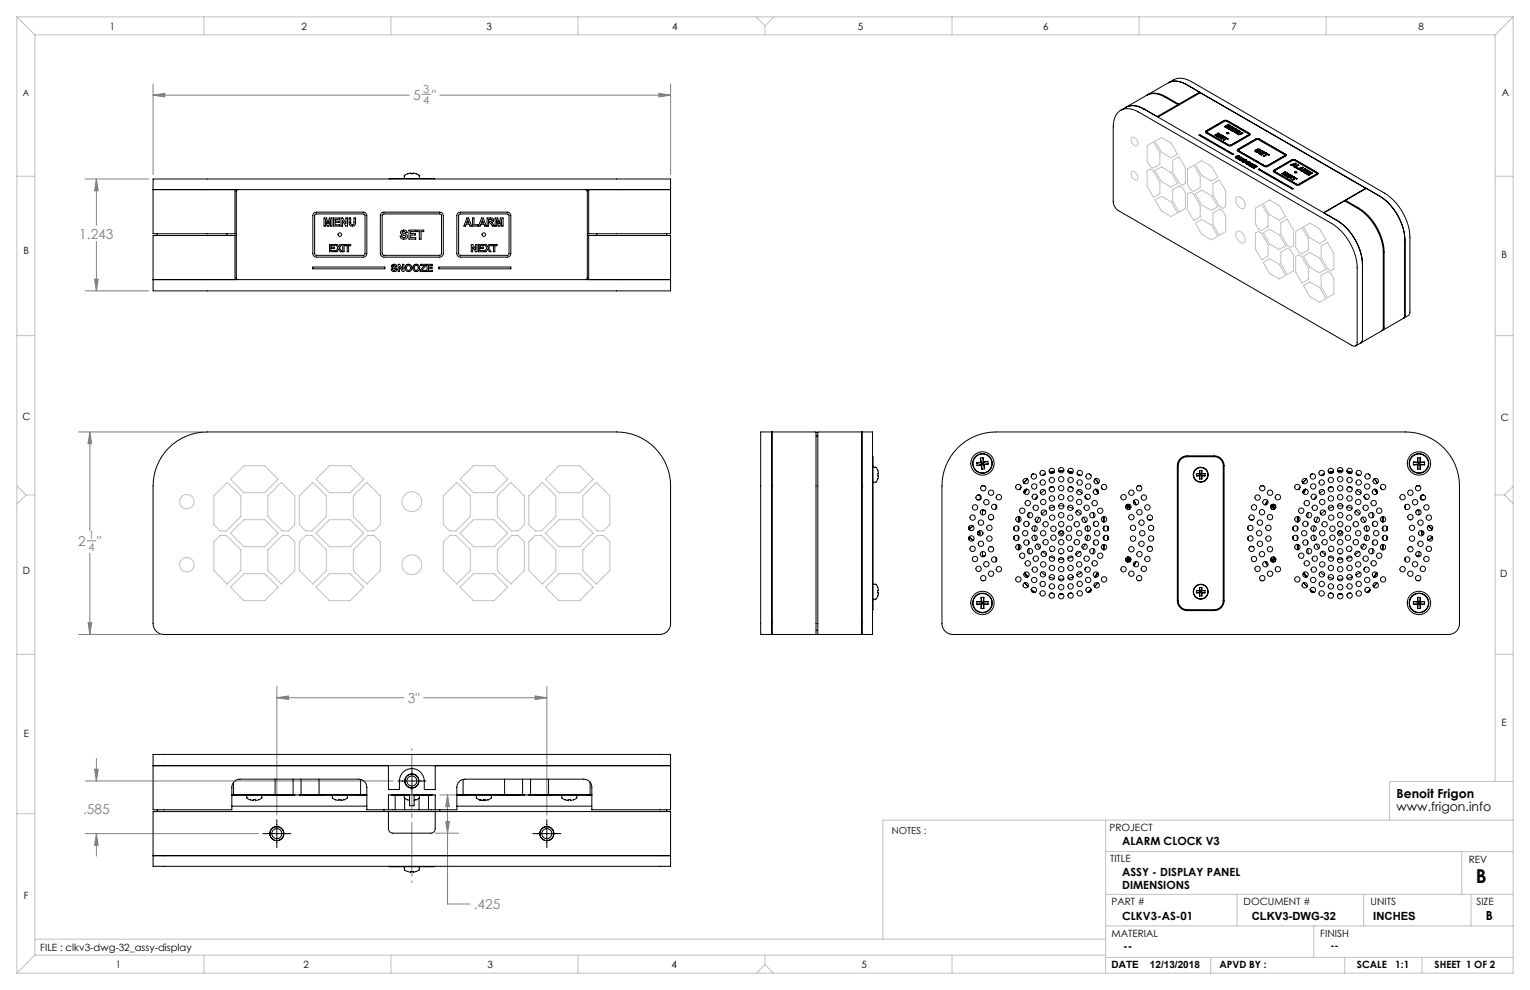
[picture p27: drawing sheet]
<svg xmlns="http://www.w3.org/2000/svg" width="432mm" height="279mm" viewBox="0 0 432 279" stroke-linecap="round" stroke-linejoin="round" font-family="sans-serif">
<defs><g id="words">
<text font-size="5.4" x="416.5" y="249.1">B</text>
<g font-size="3.9" fill="#808080">
<text x="116.6" y="28.2">5</text>
<text x="121.9" y="28.2">&quot;</text>
<text x="22.4" y="67.3">1.243</text>
<text x="22.1" y="154.2">2</text>
<text x="27.4" y="154.2">&quot;</text>
<text x="115.1" y="198.4">3&quot;</text>
<text x="23.4" y="229.7">.585</text>
<text x="133.7" y="256.6">.425</text>
</g>
<g font-size="3.5">
<text x="394.1" y="225.3">Benoit Frigon</text>
<text x="394.1" y="228.8">www.frigon.info</text>
<text x="419.3" y="259.7">B</text>
</g>
<g font-size="3.2" fill="#808080">
<text x="119.4" y="26.1">3</text>
<text x="119.4" y="29.4">4</text>
<text x="25" y="152.2">1</text>
<text x="25" y="155.4">4</text>
</g>
<g font-size="3.2">
<text x="316.7" y="238.4">ALARM CLOCK V3</text>
<text x="316.7" y="247.3">ASSY - DISPLAY PANEL</text>
<text x="316.7" y="250.8">DIMENSIONS</text>
<text x="316.7" y="259.7">CLKV3-AS-01</text>
<text x="353.3" y="259.7">CLKV3-DWG-32</text>
<text x="387.6" y="259.7">INCHES</text>
<text x="317" y="268.2">--</text>
</g>
<g font-size="2.8">
<text x="31" y="8.5">1</text>
<text x="85.1" y="8.5">2</text>
<text x="137.3" y="8.5">3</text>
<text x="189.7" y="8.5">4</text>
<text x="242.1" y="8.5">5</text>
<text x="294.4" y="8.5">6</text>
<text x="347.6" y="8.5">7</text>
<text x="400.3" y="8.5">8</text>
<text x="423.8" y="27.2">A</text>
<text x="6.7" y="71.8">B</text>
<text x="423.8" y="72.8">B</text>
<text x="6.4" y="118.6">C</text>
<text x="423.5" y="118.9">C</text>
<text x="6.5" y="162.1">D</text>
<text x="423.4" y="163">D</text>
<text x="6.7" y="207.9">E</text>
<text x="423.7" y="204.9">E</text>
<text x="313.1" y="234.6">PROJECT</text>
<text x="313.3" y="243.2">TITLE</text>
<text x="414.5" y="243.6">REV</text>
<text x="6.7" y="253.8">F</text>
<text x="313.7" y="255.3">PART #</text>
<text x="351" y="255.3">DOCUMENT #</text>
<text x="386.8" y="255.3">UNITS</text>
<text x="416.7" y="255.3">SIZE</text>
<text x="11.4" y="268.4">FILE : clkv3-dwg-32_assy-display</text>
<text x="313.7" y="264.6">MATERIAL</text>
<text x="372.6" y="264.5">FINISH</text>
<text x="375.5" y="267.9">--</text>
<text x="32.7" y="273.3">1</text>
<text x="85.7" y="273.3">2</text>
<text x="137.6" y="273.3">3</text>
<text x="189.6" y="273.3">4</text>
<text x="243.2" y="273.2">5</text>
<text x="313.7" y="273.3">DATE</text>
<text x="324.5" y="273.3">12/13/2018</text>
<text x="344.1" y="273.1">APVD BY :</text>
<text x="383" y="273.1">SCALE</text>
<text x="393.8" y="273.1">1:1</text>
<text x="404.9" y="273.1">SHEET 1 OF 2</text>
</g>
<text font-size="2.7" x="251.7" y="235.2">NOTES :</text>
<text font-size="2.5" x="6.4" y="27">A</text>
</g></defs>
<g fill="none" stroke="#c0c0c0" stroke-width=".28">
<path d="M4.8 4.8l5 5M4.8 4.8h422.2M4.8 4.8v269.8M9.8 9.8h412.2M9.8 9.8v259.8M57.5 4.8v5M110.3 4.8v5M163.1 4.8v5M213.4 4.8l2.5 2.5M215.9 7.3v2.5M218.4 4.8l-2.5 2.5M268.7 4.8v5"/>
<path d="M321.5 4.8v5M374.3 4.8v5M422 9.8v210.7M427 4.8l-5 5M427 4.8v269.8h-422.2M319.4 38.8a1.49 1.49 0 0 1 1.4 .7 1.49 1.49 0 0 1 0 1.6 1.64 1.64 0 0 1-1.4-2.3zM326 39.8l1.8-1 2.7 1.6 1.8 3.1-1.8 1-2.7-1.6zM4.8 49.7h5M319.4 48.5a1.49 1.49 0 0 1 1.4 .7 1.49 1.49 0 0 1 0 1.6 1.64 1.64 0 0 1-1.4-2.3zM323.8 41.1l1.8-1 1.7 3.1v3.2l-1.9 1.1-.8-.5-.8-1.5zM323.8 48.2l.8-.5 .8 .5 1.9 3.3v3.2l-1.7 1-1.8-3.1zM326 48.1l1.8-1 2.7 1.6 1.8 3.1-1.8 1-2.7-1.6z"/>
<path d="M326 56.4l1.8-1 2.7 1.6 1.8 3.1-1.8 1-2.7-1.6zM330.9 45.3l1.8-1.1 1.8 3.1v4.4l-.8 .5-.8-.4-2-3.4zM330.9 53.6l2-1.2 .8 .5 .8 1.5v4.4l-1.8 1-1.8-3.1zM335.1 54.7l.9-.5 .8 .5 1.9 3.3v3.2l-1.8 1.1-1.8-3.2zM335.1 47.7l1.8-1.1 1.8 3.2v3.1l-1.9 1.1-.8-.4-.9-1.5zM337.4 54.7l1.7-1 2.8 1.5 1.8 3.2-1.8 1-2.8-1.6zM337.4 46.4l1.7-1 2.8 1.5 1.8 3.2-1.8 1-2.8-1.6zM342.3 51.8l1.8-1 1.8 3.1v4.4l-.8 .5-.9-.5-1.9-3.3zM349 55.7a1.71 1.71 0 0 1 2.3 1.5 .97 .97 0 0 1 .1 1.2 .97 .97 0 0 1-1.1 .4 2.46 2.46 0 0 1-1.3-3.1zM354.3 58.7l1.8-1 1.8 3.1v3.2l-1.9 1.1-.9-.5-.8-1.5zM356.5 57.5l1.8-1.1 2.8 1.6 1.7 3.1-1.7 1.1-2.8-1.6zM422 49.7h5"/>
<path d="M337.4 63l1.7-1 2.8 1.5 1.8 3.1-1.8 1.1-2.8-1.6zM342.3 60.1l1.9-1.1 .9 .5 .8 1.5v4.4l-1.8 1-1.8-3.1zM349 65.4a1.71 1.71 0 0 1 2.3 1.5 .97 .97 0 0 1 .1 1.2 .97 .97 0 0 1-1.1 .4 2.46 2.46 0 0 1-1.3-3.1zM354.3 65.8l.8-.5 .9 .5 1.9 3.3v3.2l-1.8 1-1.8-3.1zM356.5 65.8l1.8-1.1 2.8 1.6 1.7 3.1-1.7 1-2.8-1.5zM356.5 74l1.8-1 2.8 1.6 1.7 3.1-1.7 1-2.8-1.5zM361.5 71.2l1.9-1.1 .8 .4 .9 1.5v4.4l-1.8 1.1-1.8-3.1zM361.5 62.9l1.8-1.1 1.8 3.2v4.4l-.9 .5-.8-.5-1.9-3.3zM365.7 72.4l.8-.5 .8 .4 2 3.4v3.1l-1.8 1.1-1.8-3.1zM365.7 65.3l1.8-1 1.8 3.1v3.1l-2 1.2-.8-.5-.8-1.5zM367.9 72.3l1.8-1 2.7 1.6 1.8 3.1-1.8 1-2.7-1.6zM367.9 64l1.8-1 2.7 1.6 1.8 3.1-1.8 1-2.7-1.6z"/>
<path d="M372.9 77.7l1.9-1.1 .8 .5 .8 1.5v4.4l-1.8 1-1.7-3.1zM372.9 69.5l1.7-1.1 1.8 3.1v4.4l-.8 .5-.8-.5-1.9-3.3zM4.8 94.7h5M367.9 80.6l1.8-1 2.7 1.6 1.8 3.1-1.8 1-2.7-1.6zM422 94.7h5M4.8 137.1l2.5 2.6M7.3 139.7l-2.5 2.6M7.3 139.7h2.5M64.2 136.1l3.8 3.9v5.8l-4.1 4.1h-1.8l-1.8-1.8v-8.1zM68.9 131.4h5.8l3.8 3.8-3.8 3.9h-5.8l-3.8-3.9zM79.4 136.1l3.8 3.9v8.1l-1.8 1.8h-1.7l-4.1-4.1v-5.8zM84.5 140l3.8-3.9 3.8 3.9v5.8l-4.1 4.1h-1.7l-1.8-1.8z"/>
<path d="M89.2 135.2l3.8-3.8h5.8l3.8 3.8-3.8 3.9h-5.8zM99.7 140l3.8-3.9 3.8 3.9v8.1l-1.8 1.8h-1.7l-4.1-4.1zM128.9 136.1l3.8 3.9v5.8l-4 4.1h-1.8l-1.8-1.8v-8.1zM133.6 131.4h5.9l3.8 3.8-3.8 3.9h-5.9l-3.8-3.9zM140.4 140l3.8-3.9 3.8 3.9v8.1l-1.8 1.8h-1.8l-4-4.1zM149.2 140l3.9-3.9 3.8 3.9v5.8l-4.1 4.1h-1.8l-1.8-1.8zM154 135.2l3.8-3.8h5.8l3.8 3.8-3.8 3.9h-5.8zM168.3 136.1l3.8 3.9v8.1l-1.8 1.8h-1.7l-4.1-4.1v-5.8zM422 139.7h2.6M424.6 139.7l2.4 2.4M427 137.3l-2.4 2.4M60.3 152.9l1.8-1.8h1.8l4.1 4.1v5.8l-3.8 3.8-3.9-3.8z"/>
<path d="M68.9 146.7h5.8l3.8 3.8-3.8 3.8h-5.8l-3.8-3.8zM75.6 155.2l4.1-4.1h1.7l1.8 1.8v8.1l-3.8 3.8-3.8-3.8zM84.5 152.9l1.8-1.8h1.7l4.1 4.1v5.8l-3.8 3.8-3.8-3.8zM89.2 150.5l3.8-3.8h5.8l3.8 3.8-3.8 3.8h-5.8zM99.7 155.2l4.1-4.1h1.7l1.8 1.8v8.1l-3.8 3.8-3.8-3.8zM125.1 152.9l1.8-1.8h1.8l4 4.1v5.8l-3.8 3.8-3.8-3.8zM133.6 146.7h5.9l3.8 3.8-3.8 3.8h-5.9l-3.8-3.8zM140.4 155.2l4-4.1h1.8l1.8 1.8v8.1l-3.8 3.8-3.8-3.8zM149.2 152.9l1.8-1.8h1.8l4.1 4.1v5.8l-3.8 3.8-3.9-3.8zM154 150.5l3.8-3.8h5.8l3.8 3.8-3.8 3.8h-5.8zM168.6 151.1h1.7l1.8 1.8v8.1l-3.8 3.8-3.8-3.8v-5.8zM68.9 161.9h5.8l3.8 3.8-3.8 3.8h-5.8l-3.8-3.8z"/>
<path d="M89.2 165.7l3.8-3.8h5.8l3.8 3.8-3.8 3.8h-5.8zM133.6 161.9h5.9l3.8 3.8-3.8 3.8h-5.9l-3.8-3.8zM154 165.7l3.8-3.8h5.8l3.8 3.8-3.8 3.8h-5.8zM4.8 184.7h5M422 184.7h5M4.8 229.7h5M312 231.5v43.1M427 231.5h-177.8v33.6M427 220.5h-34.8v11M312 240.3h115M312 252.4h115M349.1 252.4v8.9"/>
<path d="M384.9 252.4v8.9M412.6 240.3v12.1M415.2 252.4v8.9M9.8 265.1h302.2M9.8 269.6l-5 5M9.8 269.6h302.2M57.5 269.6v5M110.3 269.6v5M163.1 269.6v5M215.9 272.2l-2.4 2.4M215.9 272.2l2.4 2.4M215.9 269.6v2.6"/>
<path d="M268.7 269.6v5M312 270.2h115M312 261.3h115M341.7 270.2v4.4M370.8 261.3v8.9M379.5 270.2v4.4M401.3 270.2v4.4"/>
<circle cx="52.7" cy="159.4" r="2.03"/>
<circle cx="52.7" cy="141.6" r="2.03"/>
<circle cx="116.2" cy="159.4" r="2.79"/>
<circle cx="116.2" cy="141.6" r="2.79"/>
</g>
<g fill="none" stroke="#808080" stroke-width=".28">
<path d="M43.2 26.9l3.3-.6v1.1zM43.2 23.7v25.6M43.2 26.9h72.3M119.1 26.6h2.4M124.2 26.9h65.1M186 26.3l3.3 .6-3.3 .5zM189.3 23.7v25.6M24 50.5h17.9M27.2 50.5l.5 3.3h-1zM27.2 50.5v13.1M26.7 78.8h1l-.5 3.3zM27.2 68.2v13.9"/>
<path d="M24 82.1h17.9M22.2 121.9h35M25.4 121.9l.5 3.3h-1zM25.4 121.9v27.8M24.6 152.6h2.5M25.4 156.1v23M22.2 179.1h22.8M24.9 175.8h1l-.5 3.3zM78.1 196.9l3.3-.5v1zM78.1 193.7v36.3M78.1 196.9h35.9M119.5 196.9h34.8"/>
<path d="M151 196.4l3.3 .5-3.3 .5zM154.3 193.7v36.3M26.7 217.1h1l-.5 3.3zM27.2 214.1v6.3M24 220.4h87M24 235.3h48.9M27.2 235.3l.5 3.3h-1zM27.2 235.3v6.3M122.8 235.1h6.7M124.1 224.3h5.4M125.8 231.8h1l-.5 3.3zM126.3 224.3v30.8h6.4"/>
<path d="M126.3 224.3l.5 3.3h-1z"/>
</g>
<path d="M116.2 216.4v8M74.2 235.3h7.9M78.1 231.3v7.9M112.3 220.4h7.9M150.4 235.3h7.9M154.3 231.3v7.9" fill="none" stroke="#000" stroke-width=".28"/>
<path d="M116.2 211.2v37.9" fill="none" stroke="#808080" stroke-width=".28" stroke-dasharray="15.2 1.3 1.3 1.3" stroke-dashoffset="-1.8"/>
<path d="M25.4 121.9l.5 3.3h-1zM24.9 175.8h1l-.5 3.3zM186 26.3l3.3 .6-3.3 .5zM43.2 26.9l3.3-.6v1.1zM27.2 50.5l.5 3.3h-1zM26.7 78.8h1l-.5 3.3zM126.3 224.3l.5 3.3h-1zM125.8 231.8h1l-.5 3.3zM78.1 196.9l3.3-.5v1zM151 196.4l3.3 .5-3.3 .5zM26.7 217.1h1l-.5 3.3zM27.2 235.3l.5 3.3h-1z" fill="#808080"/>
<g fill="none" stroke="#000" stroke-width=".28">
<path d="M315.5 31.8a4.6 4.6 0 0 1 5.9-.2l54.4 31.5a15.9 15.9 0 0 1 7.2 12.4v21.2a.88 .88 0 0 1-.4 .9 .88 .88 0 0 1-1-.1l-66-38.1a3.2 3.2 0 0 1-1.4-2.5v-21.1a6 6 0 0 1 1.3-4zM317.8 30.3a4.9 4.9 0 0 1 5.1 .5l54.4 31.4a15.9 15.9 0 0 1 7.2 12.5v21.1l-.4 1M323.8 26.8a4.8 4.8 0 0 1 5.2 .4l3.7 2.2M323.9 26.7l7.3-4.2a4.9 4.9 0 0 1 5 .5l54.5 31.5a15.9 15.9 0 0 1 7.2 12.4v21.5l-.4 .6-7.3 4.2M326.9 33.1l11.6-6.8h.4l46.4 26.8-.1 .2-11.7 6.7M329.8 23.4a4.9 4.9 0 0 1 5 .5l54.5 31.4a15.9 15.9 0 0 1 7.2 12.5v21.1l-.4 .9M332.4 29.5a15.4 15.4 0 0 0-6.2-3 3.9 3.9 0 0 0-2.6 .4l-7.3 4.2M332.4 29.5l-5.8 3.4M332.4 29.5v.3M332.7 29.4v.3M338.4 38.1l.2-.1 9.6 5.5-.3 .2zM338.5 26.3v-.3l-5.8 3.4"/>
<path d="M338.6 38.1l9.5 5.5M338.6 38.1l-.1 .1M338.6 38v.1M340.2 37.2h.1M340.4 37l-.2 .2 .2 .3 6.6 3.7 .6-.1 5-2.9 .2-.3-.2-.2M340.4 37l5.5-3 6.7 3.7M340.4 37l-.2 .2M340.5 37.2l.1 .2M340.5 37.2h.1M340.6 37.4l6.4 3.6 5.4-2.9M340.6 37.4v-.3l5.4-2.9 6.4 3.6v.3M343.2 38.1l.5 .3-.1 .1"/>
<path d="M343.2 38.1l.3-.1 .5 .2M343.2 38.1v.2M343.6 37.9l.2-.1 .6 .3M343.6 37.9l.5 .3-.1 .1M343.6 37.9v.1M343.8 37.6l.7 .4-.1 .1M343.8 37.6l-.9 .5 1 .6 .5-.1M343.8 37.7l.6 .3M343.8 37.7l-.8 .5M343.8 37.6v.1M344.5 38.6l-.7 .1M344.5 38.5l-.9 .1"/>
<path d="M344.5 38.5l-.2 .5M344.6 39.1l1-.5 .2 .1-1 .5zM344.6 38l.3 .2-.1 .2M344.6 38.2l.2 .1M344.6 38l-.1 .5M344.6 38.2l-.1 .4M344.6 38v.2M344.7 38.6l-.2 .5-.2-.2 .1-.3M344.8 38.4v.2M345.2 38.4v.1M345.2 38.4l.2 .1-.7 .1M345.2 38.4h-.4"/>
<path d="M345.2 38.5h.1M345.6 38.7l-.9 .5M345.6 38.7h.1M345.6 38.6v.1M345.9 38.8l-.2 .1 .3 .1M345.9 38.8l.7 .4-.4-.1-.8 .5-.2-.1 .8-.5M345.9 38.9l.6 .4M345.9 38.9h.1M345.9 38.8v.1M346 39l-.7 .5M346.2 37.7h.6M346.2 37.5a.3 .3 0 0 1 .4-.1 .3 .3 0 0 1 .1 .3h-.4z"/>
<path d="M346.6 35.4l-.6 .6 .2 .1 1-.4M346.6 35.4l-.6 .6M346.6 35.1l-1.1 .6 .2 .1 .9-.4M346.6 35.1l.4 .2-.6 .5M346.6 35.2l.3 .2M346.6 35.2l-.9 .6M346.6 35.1v.1M347.2 36.5l.5 .4M347.2 35.7l-.7 .6M347.3 35.5l.4 .2-1.1 .6-.2-.1 .8-.5M347.3 35.6l.3 .2M347.3 35.5l-.9 .3"/>
<path d="M347.3 35.6l-.9 .2M347.3 35.5v.1M347.7 36.2l.5 .3-.1 .1-.6-.3-.3 .2M347.7 36.2l.4 .4M347.9 35.8l-1.1 .7 .8 .4 .2-.1-.6-.3M347.9 35.8l.8 .5-.2 .1-.6-.3-.2 .1M347.9 36l.7 .4M347.9 36l-1 .5M347.9 35.8v.2M348.7 36.7l-.3 .7 .3 .1 1-.6-.2-.1M348.7 36.7l-.2 .7M348.9 36.4v.1"/>
<path d="M348.9 36.4l-1.1 .6 .2 .1 .7-.4M348.9 36.4l.2 .1-.3 .7M348.9 36.5l.2 .1M348.9 36.5l-1 .6M349.1 37.7h.1M349.1 37.5v.2M349.4 37.7l.1 .2M349.4 37.4l-.3 .1M349.4 37.5l-.3 .2M349.4 37.4v.1M349.5 37.8v.1M349.5 36.8v.1"/>
<path d="M349.5 36.9l.1 .1M349.5 36.8l-.7 .4M349.5 36.9l-.7 .3M350 37l.2 .1-.8 .5 .1 .2M350 37l-.6 .4M350 37.2h.1M350 37.2l-.6 .3M350 37v.2M350 37.7l-.5 .1M350 37.9h-.5M350 37.7v.2M350.6 37.4l.2 .1-.5 .3a.62 .62 0 0 1-.7 .3 .62 .62 0 0 1-.5-.6"/>
<path d="M350.6 37.5l.1 .1M350.6 37.4l-.6 .3M350.6 37.5l-.6 .4M350.6 37.4v.1M352.5 37.9l-.1 .2M352.5 37.9h.1M352.6 37.7l.2 .2M352.8 37.9h.1M43.2 53.5h146.1M66.3 53.5v12.5M66.7 53.5v25.4M67.2 53.5l-.4 .2-.1 .3"/>
<path d="M109.9 50.5h12.7M115 49l-.8 .5-.1 .9M115 49h.1M115 49l.9-.1v.1h.6l.1-.1 .8 .1M117.4 49l.9 .5v.9M117.4 49h.1M165.3 53.5l.3 .2 .2 .3M165.8 53.5v25.4M166.1 53.5v12.5M348.7 44.2l.3 .3M348.7 44.3l.3 .4M348.7 44.3l-.1 .1"/>
<path d="M348.7 44.2v.1M349 44.5h.3M349 44.7h.3M349 44.5v.2M349.2 44h.6M349.2 44l.1 .5M349.2 44.1l-.1 .1M349.2 44.1l.6 .1M349.2 44v.1M349.2 42.4l5.2-3.1 .6-.2 7.8 4.4M349.2 42.4h.1M349.3 44.6v.1"/>
<path d="M349.3 44.5v.2M349.3 44.1l.3 .5M349.3 44.1l.3 .4a.47 .47 0 0 1-.6 .2 .47 .47 0 0 1-.3-.5M349.3 44.1l.4 .2M349.4 42.2l-.2 .2 .2 .3 7.8 4.4 .6-.1 5-2.9 .2-.3-.2-.3M349.5 42.4l.1 .2M349.5 42.4h.1M349.6 42.6l7.6 4.3 5.4-2.9M349.6 42.6v-.3l5.4-3 7.6 4.4v.3M349.7 44.2v.1M349.8 44l.1 .3h-.2M349.8 44.2l.1 .1"/>
<path d="M349.8 44v.2M350.2 44.7l-.3 .5M350.2 44.7l-.2 .6M350.3 44.4l.2 .1-.2 .6M350.3 44.4l-.9 .5 .1 .1 .7-.3M350.3 44.5l-.8 .5M350.3 44.5l.2 .1M350.3 44.4v.1M350.8 45.3l-.3 .3M350.8 45.2v.1M350.8 45.5v.1M350.8 45.6l.1 .2"/>
<path d="M350.9 45.6v.2M350.9 44.8l.1 .1M350.9 44.7l.2 .1-1 .5-.2-.1M350.9 44.7l-.6 .4M350.9 44.7v.1M350.9 44.8l-.6 .3M351 45.1l-.2 .1M351 45.2l-.2 .1M351 45.1v.1M351.5 45l.2 .1M351.5 45l-.5 .1M351.5 45.2h-.5"/>
<path d="M351.5 45.2l.2 .1M351.5 45v.2M351.5 45.7l-.6 .1M351.5 45.6l.2-.2a.47 .47 0 0 0-.5-.2 .47 .47 0 0 0-.4 .3l.1 .1M351.5 45.6h-.6M351.5 45.6v.1M351.7 45.4l-.2 .3M351.7 45.1l.2 .2a.64 .64 0 0 1-.7 .5 .64 .64 0 0 1-.6-.5l.2-.1M351.7 45.3l.2 .2M351.7 45.1v.2M351.8 45.6l.3 .2M351.8 45.9l-.2 .3"/>
<path d="M351.8 45.8v.1M351.8 46l.1 .4M351.9 46.2v.2M352.1 45.6l-.3 .2M352.1 45.8l-.3 .1M352.1 45.6v.2M352.5 46.5l-.2 .1 .8 .4h.1l-.5-.4 .4 .4M352.5 46.5v.1M352.5 46.5l1.1 .1M352.5 46.6l-.1 .1M352.5 45.6l.2 .1M352.5 45.6h-.4"/>
<path d="M352.5 45.8h-.4M352.5 45.8l.2 .1M352.5 45.6v.2M352.5 46.3l-.6 .1M352.5 46.2l.2-.2a.47 .47 0 0 0-.5-.2 .47 .47 0 0 0-.4 .3l.1 .1M352.5 46.2h-.6M352.5 46.2v.1M352.7 46l-.2 .3M352.7 45.7l.2 .2a.64 .64 0 0 1-.6 .5 .64 .64 0 0 1-.7-.5l.2-.1M352.7 45.9l.2 .2M352.7 45.7v.2M353.3 46.1l-.1 .1 .7 .4"/>
<path d="M353.3 46.1l.7 .4-1.5 .1M353.3 46.1v.1M353.5 47.1l.5 .4M354 46.9l.5 .3-.7-.2-.3 .1M354 46.9v.1M354.1 46.6l-.9 .5 .7 .4 .2-.1-.6-.3M354.1 46.7l.6 .3M354.1 46.6l.8 .4-.2 .1M354.1 46.7l-.8 .5M354.1 46.6v.1M354.2 46.8l-.2 .1M354.3 42.3l.3 .5"/>
<path d="M354.3 42.5l-.1 .2M354.3 42.5l.2 .1M354.3 42.3v.2M354.5 42.6l.1 .3M354.6 42.8h.4M354.6 42.9h.4M354.6 42.8v.1M354.9 42.1h.7M354.9 42.1l-.2 .2 .3 .5M354.9 42.2l.7 .1M354.9 42.2l-.1 .1M354.9 42.1v.1"/>
<path d="M355 42.8v.1M355.1 42.9h-.1M355.1 42.7v.2M355.1 42.3l.3 .6M355.1 42.3l.3 .5a.68 .68 0 0 1-.7 .2 .68 .68 0 0 1-.5-.5l.1-.2M355.1 47.8l.3-.1 9.5 5.5-.2 .2zM355.4 47.8l9.4 5.5M355.4 47.8l-.2 .1M355.4 47.7v.1M355.5 43.3l.6 .4M355.5 42.4v.1M355.6 42.1l.3 .3-.2 .2-.3-.3h-.3"/>
<path d="M355.6 42.3l.2 .2M355.6 42.1v.2M356.1 43l.6 .3-.2 .1-.6-.3-.4 .2M356.1 43l.5 .4M356.3 42.6l.9 .5-.2 .1-.7-.4-.2 .2M356.3 42.6l-1.2 .6 .9 .6 .2-.1-.7-.4M356.3 42.7l.8 .4M356.3 42.7l-1.1 .6M356.3 42.6v.1M357.3 43.2l1 .5-.2 .1-.4-.2-1 .6-.2-.2 1-.5M357.3 43.2l-.2 .1 .4 .2M357.3 43.3h.1"/>
<path d="M357.3 43.3l.8 .5M357.3 43.2v.1M357.5 43.5l-.9 .6M359.4 48.3h.1M359.6 48l-.2 .3 .2 .3 6.5 3.7 .6-.1 5.1-2.9 .2-.3-.2-.3M359.6 48l5.5-3 6.7 3.7M359.6 48l-.2 .3M359.7 48.3l.1 .1M359.7 48.3h.1M359.8 48.4l6.4 3.7 5.3-3M359.8 48.4v-.2l5.3-3 6.4 3.7v.2M362.5 48.8l-.2 .5 .2 .1 .9-.5-.1-.1"/>
<path d="M362.5 48.8l-.2 .6M362.7 43.8l-.1 .2M362.7 43.8h.1M362.7 48.4v.2M362.7 48.4l.2 .2-.3 .5M362.7 48.4l-1 .6 .2 .1 .6-.3M362.7 48.6l-.9 .5M362.7 48.6l.1 .1M362.8 43.5l.2 .3M363 43.8h.1M363 49.6v.1M363 49.6l.6 .3-.2 .1"/>
<path d="M363 49.6l.3-.2 .5 .3M363.3 48.9l-.7 .2M363.3 48.8l-.7 .3M363.3 48.9v.1M363.3 48.8v.1M363.5 49.3l.4 .3-.1 .1M363.5 49.3v.2M363.5 50l.8-.1-.1 .5M363.6 49l.7 .4-.6-.2-.2 .1M363.6 49l-.9 .6 1 .5h.5M363.6 49.1l.6 .4M363.6 49.1l-.8 .5"/>
<path d="M363.6 49v.1M364.3 50l-.6 .1M364.5 49.5l.2 .1-.1 .3M364.5 49.5l-.4 .9 .2 .1 .2-.5 .8-.1-.3-.1M364.5 49.5l.1 .2M364.6 49.9l.4 .1M364.9 46.4l.3 .3M364.9 46.4l.3 .2M365 49.8v.2M365 49.8l-.4 .1M365 50h.1M365.1 46.7l-.1 .3"/>
<path d="M365.2 46.6v.1M365.3 50l.8 .4-.4-.1-.9 .5M365.3 50l-.1 .1 .3 .1M365.3 50.1h.1M365.3 50.1l.7 .4M365.3 50v.1M365.3 48.7h.7M365.4 48.6a.3 .3 0 0 1 .3-.2 .3 .3 0 0 1 .2 .4h-.4zM365.5 50.2l-.8 .5 .2 .1M365.5 50.2v.2M365.5 46.3l-.6 .1M365.5 46.3l-.3 .3"/>
<path d="M365.5 46.3l-.3 .4M365.6 46.1l-1.5 .4 1 .2M365.6 46.1l.2 .1-.6 .9-.2-.2 .1-.2M365.6 46.2l.2 .1M365.6 46.2l-1.3 .4M365.6 46.1v.1M365.7 47.1l.4 .5 1.5-.4M365.7 47.1l.5 .4-.1 .1M366.4 46.5l-1.1 .6 1 .6 .4-.1 .4 .3M366.4 46.5l.2 .1-.9 .5M366.4 46.6l-1 .6M366.4 46.6l.1 .1"/>
<path d="M366.4 46.5v.1M366.9 47.6l.3 .3M366.9 47.6l.3 .1M367.1 47.9l-.1 .2M367.2 47.7v.2M367.4 47.4l-.5 .2M367.4 47.4l-.2 .3M367.4 47.4l-.2 .5M367.6 47.2l.2 .1-.7 .9-.2-.1 .2-.2M367.6 47.3l.1 .1M367.6 47.3l-1.3 .4M367.6 47.2v.1"/>
<path d="M368 48.6v.1M368 48.4v.2M368.1 48.3l-.1 .3M368.1 48l.2-.2 .4 .4M368.1 48l.1 .2M368.1 48l.1 .1M368.2 48.2l.5 .1M368.2 48.1l.5 .1M368.2 48.1v.1M368.3 47.6l-1.1 .6 .2 .2 .5-.3 .1 .3M368.3 47.6l.5 .3M368.3 47.8l.5 .2"/>
<path d="M368.3 47.8l-.9 .5M368.3 47.6v.2M368.3 48.3l-.1 .5-.3-.1 .1-.3M368.3 48.3v.2M368.7 48.2v.1M368.7 48.1v.2M368.8 47.9l.2 .3-.7 .1M368.8 48l.2 .2M368.8 47.9v.1M369.4 48.5l-.7 .6 .2 .1 1.1-.3M369.4 48.5l-.6 .7M369.4 48.2l-1.1 .7 .2 .1 .9-.5"/>
<path d="M369.4 48.2l.3 .2-.5 .6M369.4 48.4l-1 .5M369.4 48.4l.2 .1M369.4 48.2v.2M370 48.9l-.7 .5M370.1 48.7l.3 .2-1 .6-.2-.1 .8-.5M370.1 48.7l-.9 .3M370.1 48.8l.2 .1M370.1 48.8l-.9 .2M370.1 48.7v.1M371.6 49l-.1 .1M371.6 49h.1"/>
<path d="M371.8 48.7l.2 .3M372 49h.1M379.7 56.6a19.9 19.9 0 0 1 7.1 5 15.9 15.9 0 0 1 3.8 9.5v21.2l-.1 .6-.4 .4M379.7 56.6v.2M385.3 53.1v.3M385.6 53.2l-5.9 3.4M43.2 78.9h146.1M44.3 66l.1 .5M64 66v.5M66.3 66.5v12.4M66.7 66h-23.5v-15.5h146.1v15.5h-23.5M66.7 78.4l.1 .4 .4 .1"/>
<path d="M66.7 66.5h-23.5v15.6h146.1v-15.6h-23.5M88.3 75.4h20.3v.5h-20.3zM88.6 60.2l.7-.3h13.2a1.02 1.02 0 0 1 1 1v10.7a1.02 1.02 0 0 1-1 1h-13.2a1.02 1.02 0 0 1-1-1v-10.7zM88.9 60.5l.4-.1 13.5 .1 .2 .4-.1 10.9-.4 .3-13.5-.1-.2-.4v-10.7zM91.4 61.5h.8l.4 1.6 .4-1.6h.7v2.3h-.4l-.1-1.8-.4 1.8h-.5l-.4-1.8v1.8h-.5zM93 69h1.5v.4h-1.1v.4h1v.3h-1v.6h1.1v.3h-1.5zM94.1 61.5h1.7v.4h-1.2v.5h1.1v.4h-1.1v.6h1.3v.4h-1.8zM94.7 69h.5l.4 .6 .4-.6h.4l-.6 1 .7 1h-.4l-.5-.7-.5 .7h-.4l.7-1zM96.2 61.5h.5l.9 1.5v-1.5h.5v2.3h-.5l-.9-1.5v1.5h-.5zM96.7 69h.4v2h-.4zM97.4 69h1.6v.4h-.6v1.6h-.4v-1.6h-.6zM98.5 61.5h.5v1.3a.5 .5 0 0 0 .4 .7 .5 .5 0 0 0 .5-.7v-1.3h.4v1.2a.93 .93 0 0 1-.8 1.2 .93 .93 0 0 1-1-1.2z"/>
<path d="M107.6 60.2l.8-.3h15.7a1.02 1.02 0 0 1 1 1v10.7a1.02 1.02 0 0 1-1 1h-15.7a1.02 1.02 0 0 1-1.1-1v-10.7zM108 60.5l.4-.1 16 .1 .2 .4-.1 10.9-.4 .3-16-.1-.3-.4v-10.7zM110.5 74.9a.79 .79 0 0 1 .9-.3 .79 .79 0 0 1 .6 .6h-.4l-.4-.3-.3 .2 .9 .4 .2 .5a.84 .84 0 0 1-.8 .7 .84 .84 0 0 1-.8-.7l.4-.1a.4 .4 0 0 0 .4 .5 .4 .4 0 0 0 .4-.5 .93 .93 0 0 1-1.1-1zM112.4 74.6h.4l.8 1.3v-1.3h.4v2h-.4l-.8-1.3v1.3h-.4zM113.1 65.3a.99 .99 0 0 1 1-.4 .99 .99 0 0 1 .8 .8h-.5l-.5-.4-.4 .3 1.2 .5 .3 .6a1.05 1.05 0 0 1-1.1 .8 1.05 1.05 0 0 1-1-.9h.5a.5 .5 0 0 0 .5 .6 .5 .5 0 0 0 .5-.6 1.17 1.17 0 0 1-1.3-1.3zM114.8 75.2l.2-.2a.58 .58 0 0 1 .6 0 .58 .58 0 0 1 .3 .6l-.1 .4a.58 .58 0 0 1-.7 .3 .58 .58 0 0 1-.4-.7zM115.4 64.9h1.9v.5h-1.4v.5h1.3v.4h-1.3v.8h1.4v.4h-1.9zM117.6 64.9h2v.5h-.8v2.1h-.5v-2.1h-.7zM118.7 74.6h1.5v.3l-1.1 1.4h1.1v.3h-1.6v-.3l1.1-1.4h-1zM120.5 74.6h1.5v.3h-1.1v.5h1v.3h-1v.6h1.1v.3h-1.5zM123.8 75.4h20.4v.5h-20.4zM129.2 60.2l.7-.3h13.3a1.02 1.02 0 0 1 1 1v10.7a1.02 1.02 0 0 1-1 1h-13.3a1.02 1.02 0 0 1-1-1v-10.7z"/>
<path d="M129.6 60.5l.3-.1 13.5 .1 .3 .4-.1 10.9-.4 .3-13.5-.1-.3-.4v-10.7zM131.8 61.5h.4l.9 2.3h-.5l-.2-.5h-.8l-.2 .5h-.5zM132 62.1l.3 .8h-.6zM133 69h.4l.8 1.3v-1.3h.4v2h-.4l-.8-1.3v1.3h-.4zM133.3 61.5h.5v1.9h1.2v.4h-1.7zM135 69h1.5v.4h-1.1v.4h1.1v.3h-1.1v.6h1.2v.3h-1.6zM135.9 61.5h.5l.8 2.3h-.4l-.2-.5h-.9l-.2 .5h-.5zM136.1 62.1l.3 .8h-.6zM136.8 69h.5l.3 .6 .4-.6h.5l-.6 1 .7 1h-.5l-.5-.7-.4 .7h-.5l.7-1zM137.5 61.5h.9a.65 .65 0 0 1 .9 .5 .65 .65 0 0 1-.6 .8l.8 1h-.5l-.6-.9-.4-.1-.1 1h-.4zM137.9 61.9h.7l.3 .4-1 .2zM138.7 69h1.5v.4h-.6v1.6h-.3v-1.6h-.6z"/>
<path d="M139.7 61.5h.8l.4 1.6 .3-1.6h.8v2.3h-.5v-1.8l-.4 1.8h-.5l-.4-1.8v1.8h-.5zM165.8 78.4l-.2 .4-.3 .1M166.1 66.5v12.4M168.4 66v.5M188.1 66v.5M373.6 60.1l5.9-3.4a19.9 19.9 0 0 1 7 5 15.9 15.9 0 0 1 3.9 9.6v21.4l-.4 .7-7.4 4.2M47.7 126.4a15.2 15.2 0 0 1 10.7-4.5h115.6a15.2 15.2 0 0 1 15.3 15.3v38.8a3 3 0 0 1-3.1 3.1h-139.9a3 3 0 0 1-3.1-3.1v-38.8a15.2 15.2 0 0 1 4.5-10.8zM214.7 121.9h15.6v57.2h-15.6zM217.9 121.9v57.2M230.3 122.1h.5M230.8 121.9h15.4v57.2h-15.4zM230.8 123l-.5 .1"/>
<path d="M243.3 121.9v57.2M246.2 128.9v43.2M246.4 131.9h.8l.5 .9M247.7 132.8h.1M247.7 132.8l.2 .8-.2 .1v.6h.2l-.2 .9M247.7 135.2h.1M247.7 135.2l-.5 .9h-.8M270.3 126.4a15.2 15.2 0 0 1 10.8-4.5h115.6a15.2 15.2 0 0 1 15.2 15.3v38.8a3 3 0 0 1-3.1 3.1h-139.9a3 3 0 0 1-3.1-3.1v-38.8a15.2 15.2 0 0 1 4.5-10.8zM275.7 130.7l.1 .7M276 139.7h.4M276.6 139.8v1.2h-1M276.7 129.3l.1 1.2"/>
<path d="M276.7 129.3l.3 1.3M276.8 130.5l-1.1 .2M276.8 130.5l.2 .1M276.9 131.3l-1.1 .1M276.9 131.3l.2 1.1M277 130.6l-1.3 .1M277 130.6l.1 .4M277.1 137.2h.8M277.1 131l-.2 .3M277.1 131v1.4M277.1 131l-1.3 .4M277.4 129.2l.2 1.1"/>
<path d="M277.4 129.2l-.7 .1M277.4 129.2v1.4M277.4 130.6l.1 .4M277.4 130.6h-.4M277.5 131l.2 .1M277.5 131l.4 1.3M277.5 131h-.4M277.6 130.3l-.2 .3M277.7 131.1l.2 1.2M277.9 132.3l-.8 .1M278.8 130.2l.1 .7M278.8 130.2l-1.2 .1"/>
<path d="M278.8 130.2l-1.4 .4M278.9 130.9l-1.2 .2M278.9 130.9l-1.4 .1M287.9 138.1l.3-.6-.4 .6M289.6 138.1l-.6 1M289.7 138.1l-.6 1.1M289.8 138.1l-.7 1.2zM289.9 135.2l-.9 1.1M290 135.2l-1 1.2M291.6 133.7l-.5 .4M294.9 138.4l-1.2 .8M294.9 133.7l-.9 .5"/>
<path d="M295 133.8l-.9 .4M297 133.3h.1M297.2 137.4l-1 .3M297.5 133.2l-1.2 .2M297.6 133.2l-1.2 .3M297.6 133.1l-1.4 .3M297.6 133l-1.4 .3M298.7 132.8l1.5 .1M298.8 132.9h1.4M300.2 133h-1.4l1.4 .1M301.4 133l1.4 .3M301.4 133.1l1.3 .2"/>
<path d="M301.5 133.2l1.2 .2M301.5 133.2l1.2 .3M301.8 137.4l1 .3M302 133.3h.1M302.2 133.3h.1M304 133.7l1.1 .5M304.1 133.8l.8 .4M304.1 138.4l1.2 .8M304.3 134h.1M307.4 133.7l.5 .4M307.5 133.7l.3 .3M309.1 135.2l.9 1.1"/>
<path d="M309.1 135.2l1 1.1M309.2 138.1l.7 1.2zM309.3 138.1l.7 1.1M309.4 138.1l.6 1M310.8 137.5l.4 .6M321.1 137.2h.8M333.1 129.5a2.79 2.79 0 0 1 2-.9h7.6a2.79 2.79 0 0 1 2.8 2.8v38.1a2.79 2.79 0 0 1-2.8 2.8h-7.6a2.79 2.79 0 0 1-2.8-2.8v-38.1a2.79 2.79 0 0 1 .8-1.9zM333.3 129.6l.8-.5 1-.2h7.6a2.54 2.54 0 0 1 2.5 2.5v38.1a2.54 2.54 0 0 1-2.5 2.6h-7.6a2.54 2.54 0 0 1-2.6-2.6v-38.1l.2-.9zM337.7 133.7v.6M337.7 134.3h.8M337.7 133.7l1 .1M338.5 133.6l-.8 .1"/>
<path d="M338.5 134.3l.1 .9M338.5 133.6l.2 .2M338.6 132.8h.6M338.6 132.8l-.1 .8M338.6 135.2h.6M338.6 132.8l.1 1M338.7 134.1l-.2 .2M338.7 134.1l-.1 1.1M338.7 134.1l-1 .2M338.7 134.1h.3M338.7 133.8h.3M338.7 133.8v.3"/>
<path d="M339 134.1l.2 .2M339 134.1l1.1 .2M339 134.1l.2 1.1M339 133.8v.3M339.2 132.8v.8M339.2 132.8l-.2 1M339.2 134.3v.9M339.2 133.6l.9 .1M339.2 133.6l-.2 .2M340.1 134.3h-.9M340.1 133.7v.6M340.1 133.7l-1.1 .1"/>
<path d="M355.8 137.2h.9M366.6 138.1l.3-.6-.3 .6M368.4 138.1l-.7 1M368.5 138.1l-.7 1.1M368.6 138.1l-.7 1.2zM368.7 135.2l-1 1.1M368.7 135.2l-1 1.2M370.3 133.7l-.4 .4M370.4 133.7l-.6 .4M373.5 134v.1M373.6 138.4l-1.2 .8M373.7 133.8l-.9 .4"/>
<path d="M373.7 133.7l-1 .5M375.5 133.3h.1M375.8 133.3h.1M375.9 137.4l-1 .3M376.3 133.2l-1.2 .2M376.3 133.2l-1.2 .3M376.3 133.1l-1.3 .3M376.3 133l-1.3 .3M377.5 132.8l1.5 .1M378.9 132.9h-1.4M378.9 133h-1.3l1.3 .1M380.1 133l1.4 .3"/>
<path d="M380.1 133.1l1.4 .3M380.2 133.2l1.2 .2M380.2 133.2l1.2 .3M380.5 137.4l1.1 .3M380.7 133.3h.1M382.8 133.8l.9 .4M382.8 133.7l1 .5M382.9 138.4l1.2 .8M386.1 133.7l.5 .4M386.2 133.7l.4 .3M387.8 135.2l1 1.1M387.9 138.1l.7 1.2z"/>
<path d="M388 138.1l.7 1.1M388.2 138.1l.5 1M389.6 137.5l.3 .6M398.9 130.4v.8M398.9 131.2h1.2M398.9 130.4l1.4 .2M399.8 137.2h.9M400.1 130.4h-1.2M400.1 131.2v1.2M400.1 130.4l.2 .2M400.1 129.2h.7M400.1 129.2v1.2"/>
<path d="M400.1 132.4h.7M400.1 129.2l.2 1.4M400.3 130.6v.4M400.3 131l-.2 .2M400.3 131l-1.4 .2M400.3 131l-.2 1.4M400.3 131h.4M400.3 130.6h.4M400.7 130.6v.4M400.7 131l.2 .2M400.7 131l1.3 .2M400.7 131l.1 1.4"/>
<path d="M400.8 129.2l.1 1.2M400.8 129.2l-.1 1.4M400.9 131.2l-.1 1.2M400.9 130.4h1.1M400.9 130.4l-.2 .2M401.1 139.8v1.2h1M401.4 139.7h.4M402 131.2h-1.1M402 130.4v.8M402 130.4l-1.3 .2M273.5 148.7v.7M273.5 151.6v.7"/>
<path d="M273.5 151.5l1.2 1M273.6 151.4l1.2 1M274.7 148.5l-1.2 .9M274.8 148.6l-1.2 .9M275.9 150.7l.7 .1M276 150.1l.6 .1M276.6 150.8h-.6M276.6 150.2v.6M276.6 150.2l-.7 .1M277.3 155.7v1.1h.7M277.4 150.3v.4M278 144.1h-.7v1.2"/>
<path d="M279.4 154.3h.6M279.4 146.7h.6M280.4 145.9v.1M280.4 155v.1M281.1 142.5v1.1M281.1 157.3v1.2M286.3 148.7v.9M286.3 151.4v.9M286.3 151.3v1M287.4 151.3v1.1M287.4 148.6v1.1M287.4 153.7v1.5"/>
<path d="M287.4 145.8v1.5M287.5 145.8v1.5M287.5 153.6v1.6M287.6 153.7v1.4M287.6 147.3v-1.5v1.5M287.7 156.7l.1 .4M290.3 147.4v.9M290.3 152.7v.8M290.4 154.9l.2 1.4M290.5 144.7l-.2 1.4M292 151l.3 1.5M292.2 148.4l-.2 1.5"/>
<path d="M292.3 147.2l.3 .1M292.7 153.6l.8 1.2M292.8 140.1l-.8 .9M293.3 146l-.7 1.4M294.2 155.7l1.1 .9M295.2 144.1l-1.2 1M296.3 157.1l1.4 .5M296.5 155.5l.2 .1M297.6 143l-1.4 .5M298.8 157.8h1.4M299.3 156.3h.4M300.3 142.8h-1.6"/>
<path d="M301.4 143l1.4 .5M302.5 155.5l-.2 .1M302.7 157.1l-1.4 .5M303.9 144.1l1.1 1M304.8 155.7l-1.1 .9M305.7 146l.8 1.3M306.2 140l.8 1M306.3 153.6l-.8 1.2M306.7 147.2l-.3 .1M306.8 148.4l.3 1.5M307 151l-.3 1.5M308.5 144.7l.2 1.3"/>
<path d="M308.7 154.9l-.2 1.4M308.7 147.4v.9M308.7 152.7v.9M311.4 149v.3M311.4 151.6v.4M311.4 155.1v-1.4v1.4M311.4 147.3v-1.5v1.5M311.5 151.5v.7M311.5 148.8l-.1 .7M311.5 153.7v1.5M311.5 145.8v1.5M311.6 151.3v1"/>
<path d="M311.6 148.6v1M311.6 153.6v1.6M311.6 145.8v1.5M312.7 148.7v.9M312.7 151.4v.9M317.7 143.2h.5M317.7 157.7l.7 .2M317.7 157.7h.6M317.7 158.3h.7M317.8 158.3l.4 .1M317.8 142.6l.6 .1M318.2 158.4l-.1 .2"/>
<path d="M318.2 142.5h-.3M318.2 143.2v.6M318.2 142.5l.2 .2M318.2 142.3v.2M318.3 157.7l.1 .2M318.3 142.3l.1 .4M318.4 157.1l-.1 .6M318.4 158.3l-.2 .1M318.4 158.3l-.2 .4M318.4 158.3h.3M318.4 143h.3M318.4 142.7h.3"/>
<path d="M318.4 143l-.2 .2M318.4 143l-.7 .1M318.4 143l-.1 .8M318.4 142.7v.3M318.4 157.9l.3 .1M318.4 157.9v.4M318.4 157.1v.8M318.7 158.3l.1 .2M318.7 158.3l.3 .1M318.7 158.3v.3M318.7 142.7v.3M318.7 143l.2 .2"/>
<path d="M318.7 143l.5 .1M318.7 143l.1 .7M318.7 158h.5M318.7 158v.3M318.8 142.4l-.1 .3M318.9 143.2v.5M318.9 157.3l-.2 .7M318.9 157.8l.3 .1M318.9 157.8l-.2 .2M319 142.5l-.3 .2M319 157.4l-.1 .4M319.1 142.6l-.4 .1"/>
<path d="M319.2 143.2h-.3M319.9 141.4l.6 1.1M320 141.3l.6 1.2M320.5 158.5l-.6 1.1M320.6 158.5l-.6 1.2M324 154.3h1M324 146.7h1M325.5 148.7v.7M325.5 151.6v.7M352.2 148.7v.7M352.2 151.6v.7M352.8 154.3h.9"/>
<path d="M352.8 146.7h.9M357.1 158.5l.6 1.2M357.2 158.5l.6 1.1M357.7 141.3l-.6 1.2M357.8 141.4l-.6 1.1M358.6 157.9h.4M358.6 143.2h.3M358.7 142.6l.3 .1M358.8 142.5l.2 .2M358.9 157.8h-.3M358.9 143.2v.5M358.9 157.8l.1 .1"/>
<path d="M358.9 157.3v.5M358.9 157.3l.1 .6M359 142.4v.3M359 158.3l-.2 .1M359 158.3v.3M359 158.3h-.3M359 158.3h.4M359 157.9h.4M359 142.7v.3M359 157.9v.4M359 143l-.1 .2M359 143l-.4 .1"/>
<path d="M359 143l-.1 .7M359 143h.4M359 142.7h.4M359.4 158.3l.1 .1M359.4 158.3l.5 .1M359.4 158.3v.4M359.4 142.7v.3M359.4 157.9v.4M359.4 143l.1 .2M359.4 143l.7 .1M359.4 143l.1 .8M359.4 142.3v.4"/>
<path d="M359.5 157.2l-.1 .7M359.5 157.2v.6M359.5 142.3v.2M359.5 158.4v.2M359.5 157.8h.6M359.5 143.2v.6M359.5 142.5h.4M359.5 157.8l-.1 .1M359.5 142.5l-.1 .2M359.9 158.4h-.4M359.9 142.6l-.5 .1M360.1 143.2h-.6"/>
<path d="M360.1 157.8l-.7 .1M365 148.7v.9M365 151.4v.9M365 151.3v1M366.1 151.3v1.1M366.1 148.6v1.1M366.1 153.7l.1 1.5M366.2 145.8l-.1 1.5M366.2 145.8l.1 1.5M366.2 153.6l.1 1.6M366.4 153.7v1.4M366.4 147.3v-1.5v1.5"/>
<path d="M366.5 156.7v.4M369 147.4v.9M369 152.7v.8M369.1 154.9l.2 1.4M369.2 144.7l-.1 1.4M370.7 151l.3 1.5M370.9 148.4l-.2 1.5M371.1 147.2l.2 .1M371.4 153.6l.8 1.2M371.5 140.1l-.7 .9M372 146l-.7 1.4M372.9 155.7l1.2 .9"/>
<path d="M373.9 144.1l-1.2 1M375.1 157.1l1.3 .5M375.2 155.5l.3 .1M376.3 143l-1.4 .5M377.5 157.8h1.4M378 156.3h.5M379 142.8h-1.5M380.2 143l1.4 .5M381.2 155.5l-.1 .1M381.4 157.1l-1.3 .5M382.6 144.1l1.1 1M383.5 155.7l-1.1 .9"/>
<path d="M384.5 146l.7 1.3M385 140l.7 1M385.1 153.6l-.8 1.2M385.4 147.2l-.2 .1M385.6 148.4l.2 1.5M385.8 151l-.3 1.5M387.3 144.7l.1 1.3M387.4 154.9l-.2 1.4M387.5 147.4v.9M387.5 152.7v.9M390.1 149v.3M390.1 151.6v.4"/>
<path d="M390.1 155.1v-1.4v1.4M390.1 147.3v-1.5v1.5M390.2 151.5v.6M390.2 148.8v.7M390.3 153.7l-.1 1.5M390.3 145.8l-.1 1.5M390.3 151.3v1M390.3 148.6v1M390.3 153.6v1.6M390.3 145.8v1.5M391.5 148.7v.9M391.5 151.4v.9"/>
<path d="M396.7 142.5v1.1M396.7 157.3v1.2M397.3 145.9v.1M397.3 155v.1M397.8 154.3h.5M397.8 146.7h.5M399.7 144.1h.8v1.2M400.4 150.3v.4M400.5 155.7v1.1h-.8M401.2 150.2v.6M401.2 150.8h.6M401.2 150.2l.6 .1"/>
<path d="M401.8 150.1l-.6 .1M401.8 150.7l-.6 .1M403 148.6l1.1 .9M403.1 148.5l1.1 .9M404.1 151.4l-1.1 1M404.2 151.5l-1.1 1M404.3 148.7v.7M404.3 151.6v.7M230.3 177.9h.5M246.4 164.9h.8l.5 .9M247.7 165.8h.1M247.7 165.8l.2 .9h-.2v.6h.2l-.2 .9"/>
<path d="M247.7 168.2h.1M247.7 168.2l-.5 .9h-.8M275.7 169.8v.7M275.7 170.5l1.2 .1M275.7 169.8l1.4 .2M276.9 169.8h-1.2M276.9 170.6v1.1M276.9 169.8l.2 .2M276.9 168.6h.8M276.9 168.6v1.2M276.9 171.7h.8M276.9 168.6l.2 1.4"/>
<path d="M277.1 170.4h.4M277.1 170h.4M277.1 170.4l-.2 .2M277.1 170.4l-1.4 .1M277.1 170.4l-.2 1.3M277.1 170v.4M277.1 163.8h.8M277.5 170.4l.2 .2M277.5 170.4l1.4 .1M277.5 170.4l.2 1.3M277.5 170v.4M277.7 168.6v1.2"/>
<path d="M277.7 168.6l-.2 1.4M277.7 170.6v1.1M277.7 169.8h1.2M277.7 169.8l-.2 .2M278.9 170.5l-1.2 .1M278.9 169.8v.7M278.9 169.8l-1.4 .2M289.1 161.7l.8 1.2M289.2 164.5l.9 1.1M289.2 161.6l.8 1.3M290.1 162.8l-.8-1.2 .8 1.2M291 166.4l1.1 .8-1.1-.8"/>
<path d="M293.9 161.5l1.1 .8M296.1 162.8l1.4 .5M296.5 167.4l.9 .2M298.7 163.4h1.5M299.1 167.7h.8M300 167.7h-1M302.5 167.4l-.9 .2M302.9 162.8l-1.4 .4M305.2 161.5l-1.3 .8M306.6 160.1l-.5 .6M308 166.4l-1.1 .8M308.9 162.8l.9-1.2-.9 1.2"/>
<path d="M309.8 161.6l-.8 1.3M309.9 164.5l-1 1.1 1-1.1M309.9 161.7l-.8 1.2M321.1 163.8h.8M337.7 166.7v.6M337.7 167.3h.8M337.7 166.7l1 .1M338.5 166.7h-.8M338.5 167.3l.1 .9M338.5 166.7l.2 .1M338.6 165.8h.6M338.6 165.8l-.1 .9"/>
<path d="M338.6 168.2h.6M338.6 165.8l.1 1M338.7 166.8v.4M338.7 167.2l-.2 .1M338.7 167.2l-1 .1M338.7 167.2l-.1 1M338.7 166.8h.3M338.7 167.2h.3M339 166.8v.4M339 167.2l.2 .1M339 167.2l1.1 .1M339 167.2l.2 1"/>
<path d="M339.2 165.8v.9M339.2 165.8l-.2 1M339.2 167.3v.9M339.2 166.7h.9M339.2 166.7l-.2 .1M340.1 167.3h-.9M340.1 166.7v.6M340.1 166.7l-1.1 .1M355.8 163.8h.9M367.8 161.7l.9 1.2M367.9 164.5l1 1.1M367.9 161.6l.8 1.3"/>
<path d="M368 161.6l.8 1.2zM369.8 166.4l1 .8-1-.8M372.6 161.5l1.2 .8M374.9 162.8l1.4 .5M375.3 167.4l.9 .2M377.5 163.4h1.4M377.8 167.7h.9M378.8 167.7h-1.1M381.2 167.4l-.9 .2M381.6 162.8l-1.4 .4M383.9 161.5l-1.2 .8M385.3 160.1l-.4 .6"/>
<path d="M386.7 166.4l-1 .8M387.7 162.8l.8-1.2-.8 1.2M388.6 161.6l-.8 1.3M388.6 164.5l-1 1.1 1-1.1M388.6 161.7l-.7 1.2M398.9 169.8v.7M398.9 170.5l1.2 .1M398.9 169.8l1.4 .2M399.8 163.8h.9M400.1 169.8h-1.2M400.1 170.6v1.1M400.1 169.8l.2 .2"/>
<path d="M400.1 168.6h.7M400.1 168.6v1.2M400.1 171.7h.7M400.1 168.6l.2 1.4M400.3 170.4l-.2 .2M400.3 170.4l-1.4 .1M400.3 170.4l-.2 1.3M400.3 170.4h.4M400.3 170h.4M400.3 170v.4M400.7 170.4l.2 .2M400.7 170.4l1.3 .1"/>
<path d="M400.7 170.4l.1 1.3M400.7 170v.4M400.8 168.6l.1 1.2M400.8 168.6l-.1 1.4M400.9 170.6l-.1 1.1M400.9 169.8h1.1M400.9 169.8l-.2 .2M402 170.5l-1.1 .1M402 169.8v.7M402 169.8l-1.3 .2M43.2 216.1h146.1M77.6 219.9v4.4"/>
<path d="M82.7 219.9v4.4M85 219.9v4.4M90 219.9v4.4M101.8 220v4.3M109.6 216.1v6.7h3.1a5.4 5.4 0 0 1 1.2-5 3.5 3.5 0 0 1 3.8-.6 3.5 3.5 0 0 1 2 3.2v2.4h3.1v-6.7M130.7 220v4.3M142.4 219.9v4.4M147.5 219.9v4.4M149.7 219.9v4.4M154.8 219.9v4.4M43.2 229h146.1v15.5h-146.1zM44.4 228.5l-.1 .5"/>
<path d="M65.4 227.5h38.1M65.4 224.3l38.1 .1M65.9 220.8v3.5M66.7 224.3v.1M69.7 224.4v.8l.9 .5M70.6 225.7h.1M70.6 225.7l.8 .2 .1-.2h.6v.2l.9-.2M73 225.7h.1M73.9 224.4v.8l-.9 .5M76.9 224.3v.1M80.7 224.4h.1M81.6 224.4h.1"/>
<path d="M83.2 224.3v.1M84.5 224.3v.1M86.1 224.4h.1M87 224.4h.1M90.8 224.3v.1M93.8 224.4v.8l.9 .5M94.7 225.7h.1M94.7 225.7l.9 .2v-.2h.6v.2l.9-.2M97.1 225.7h.1M98 224.4v.8l-.9 .5M101 224.3v.1M108.4 228.5v.5"/>
<path d="M109.6 229v4.9a1.27 1.27 0 0 0 1.3 1.2h10.7a1.27 1.27 0 0 0 1.2-1.2v-4.9M109.6 228.5v-4.2h13.2v4.2M110.5 224.3v.1M111.1 224.4h.1M111.5 228.5h-8v-6.3a2.29 2.29 0 0 0-2.3-2.3h-33.5a2.29 2.29 0 0 0-2.3 2.3v6.3h-22.2v-15.6h146.1v15.6h-22.3v-6.3a2.29 2.29 0 0 0-2.3-2.3h-33.5a2.29 2.29 0 0 0-2.3 2.3v6.3h-8M111.5 228.5h2.7M111.5 224.4v4.1M114.1 224.4l.1 .9M114.2 228.5h4.1M114.2 225.3v3.2M114.2 225.3l.8 .4M114.3 224.4h.1"/>
<path d="M115 225.7h.1M115 225.7l.6 .2M115.6 224.3v3.1h1.3v-3.1M117.4 225.7h.1M117.4 225.7l-.5 .2M118.1 224.4h.1M118.2 225.3l-.8 .4M118.3 228.5h2.6M118.3 225.3v3.2M118.3 224.4l-.1 .9M120.9 224.4v4.1M121.3 224.4h.1"/>
<path d="M121.9 224.3v.1M124.1 228.5v.5M128.9 227.5h38.1M128.9 224.3l38.1 .1M131.5 224.3v.1M134.4 224.4l.1 .8 .8 .5M135.3 225.7l.9 .2M135.3 225.7h.1M136.2 225.9h.1M136.4 225.7l.4 .2M136.4 225.7l-.1 .2-1-.2M136.4 225.7h.6l-.1 .2"/>
<path d="M136.5 225.7h.1M136.8 225.7v.2M136.9 225.7v.2M136.9 225.9h-.1M137.8 225.7h.1M137.8 225.7l-.9 .2M138.7 224.4l-.1 .8-.8 .5M141.6 224.3v.1M145.4 224.4h.1M146.4 224.4h.1M148 224.3v.1M149.2 224.3v.1"/>
<path d="M150.8 224.4h.1M151.8 224.4h.1M155.6 224.3v.1M158.6 224.4v.8l.9 .5M159.5 225.7h.1M159.5 225.7l.8 .2 .1-.2h.6v.2l.9-.2M161.9 225.7h.1M162.8 224.4v.8l-.9 .5M165.8 224.3v.1M166.5 220.8v3.5M188.1 228.5v.5M43.2 241.5h146.1"/>
<path d="M109.9 244.5h12.7M114.1 244.6l.1 .9 .8 .5M115 246h.1M115 246l.9 .2v-.2h.6l.1 .2 .8-.2M117.4 246h.1M118.3 244.6v.9l-.9 .5"/>
<circle cx="95.9" cy="66.2" r=".51"/>
<circle cx="115.2" cy="75.6" r="1.01"/>
<circle cx="117.4" cy="75.6" r="1.01"/>
<circle cx="117.5" cy="75.7" r=".66"/>
<circle cx="136.5" cy="66.2" r=".51"/>
<circle cx="277.3" cy="130.8" r="3.3"/>
<circle cx="277.3" cy="130.8" r="2.68"/>
<circle cx="277.3" cy="130.8" r="2.78"/>
<circle cx="277.5" cy="137.8" r=".76"/>
<circle cx="279.7" cy="139.1" r=".76"/>
<circle cx="287.4" cy="137.5" r=".76"/>
<circle cx="289.5" cy="135.8" r=".76"/>
<circle cx="289.7" cy="138.8" r=".76"/>
<circle cx="291.8" cy="134.5" r=".76"/>
<circle cx="291.9" cy="137.3" r=".76"/>
<circle cx="294.3" cy="133.5" r=".76"/>
<circle cx="294.3" cy="136.2" r=".76"/>
<circle cx="294.3" cy="138.9" r=".76"/>
<circle cx="296.8" cy="132.9" r=".76"/>
<circle cx="296.9" cy="135.5" r=".76"/>
<circle cx="296.9" cy="138.1" r=".76"/>
<circle cx="299.5" cy="132.7" r=".76"/>
<circle cx="299.5" cy="137.8" r=".76"/>
<circle cx="299.5" cy="135.2" r=".76"/>
<circle cx="302.1" cy="138.1" r=".76"/>
<circle cx="302.1" cy="135.5" r=".76"/>
<circle cx="302.1" cy="132.9" r=".76"/>
<circle cx="304.7" cy="138.9" r=".76"/>
<circle cx="304.7" cy="136.2" r=".76"/>
<circle cx="304.7" cy="133.5" r=".76"/>
<circle cx="307.1" cy="137.3" r=".76"/>
<circle cx="307.2" cy="134.5" r=".76"/>
<circle cx="309.3" cy="138.8" r=".76"/>
<circle cx="309.5" cy="135.8" r=".76"/>
<circle cx="311.6" cy="137.5" r=".76"/>
<circle cx="319.3" cy="139.1" r=".76"/>
<circle cx="321.5" cy="137.8" r=".76"/>
<circle cx="338.9" cy="134" r="2.12"/>
<circle cx="338.9" cy="134" r="2.01"/>
<circle cx="356.2" cy="137.8" r=".76"/>
<circle cx="358.4" cy="139.1" r=".76"/>
<circle cx="366.1" cy="137.5" r=".76"/>
<circle cx="368.2" cy="135.8" r=".76"/>
<circle cx="368.4" cy="138.8" r=".76"/>
<circle cx="370.5" cy="134.5" r=".76"/>
<circle cx="370.6" cy="137.3" r=".76"/>
<circle cx="373" cy="133.5" r=".76"/>
<circle cx="373" cy="136.2" r=".76"/>
<circle cx="373.1" cy="138.9" r=".76"/>
<circle cx="375.6" cy="132.9" r=".76"/>
<circle cx="375.6" cy="135.5" r=".76"/>
<circle cx="375.6" cy="138.1" r=".76"/>
<circle cx="378.2" cy="135.2" r=".76"/>
<circle cx="378.2" cy="132.7" r=".76"/>
<circle cx="378.2" cy="137.8" r=".76"/>
<circle cx="380.9" cy="138.1" r=".76"/>
<circle cx="380.9" cy="135.5" r=".76"/>
<circle cx="380.9" cy="132.9" r=".76"/>
<circle cx="383.4" cy="138.9" r=".76"/>
<circle cx="383.5" cy="136.2" r=".76"/>
<circle cx="383.5" cy="133.5" r=".76"/>
<circle cx="385.9" cy="137.3" r=".76"/>
<circle cx="386" cy="134.5" r=".76"/>
<circle cx="388" cy="138.8" r=".76"/>
<circle cx="388.3" cy="135.8" r=".76"/>
<circle cx="390.3" cy="137.5" r=".76"/>
<circle cx="398" cy="139.1" r=".76"/>
<circle cx="400.2" cy="137.8" r=".76"/>
<circle cx="400.5" cy="130.8" r="2.68"/>
<circle cx="400.5" cy="130.8" r="3.3"/>
<circle cx="400.5" cy="130.8" r="2.78"/>
<circle cx="274.1" cy="152" r=".76"/>
<circle cx="274.1" cy="149" r=".76"/>
<circle cx="274.5" cy="146.1" r=".76"/>
<circle cx="274.5" cy="154.9" r=".76"/>
<circle cx="275.2" cy="143.2" r=".76"/>
<circle cx="275.2" cy="157.8" r=".76"/>
<circle cx="276.2" cy="140.4" r=".76"/>
<circle cx="276.6" cy="150.5" r=".76"/>
<circle cx="276.8" cy="153.5" r=".76"/>
<circle cx="276.8" cy="147.5" r=".76"/>
<circle cx="277.4" cy="156.4" r=".76"/>
<circle cx="277.4" cy="144.6" r=".76"/>
<circle cx="278.4" cy="141.7" r=".76"/>
<circle cx="278.4" cy="159.2" r=".76"/>
<circle cx="279.2" cy="149" r=".76"/>
<circle cx="279.2" cy="152" r=".76"/>
<circle cx="279.7" cy="155" r=".76"/>
<circle cx="279.7" cy="146" r=".76"/>
<circle cx="280.6" cy="143.1" r=".76"/>
<circle cx="280.6" cy="157.9" r=".76"/>
<circle cx="281.9" cy="140.3" r=".76"/>
<circle cx="286.9" cy="149.2" r=".76"/>
<circle cx="286.9" cy="151.8" r=".76"/>
<circle cx="287.4" cy="154.4" r=".76"/>
<circle cx="287.4" cy="146.6" r=".76"/>
<circle cx="288.5" cy="156.8" r=".76"/>
<circle cx="288.5" cy="144.1" r=".76"/>
<circle cx="289.3" cy="150.5" r=".76"/>
<circle cx="289.7" cy="153.1" r=".76"/>
<circle cx="289.7" cy="147.9" r=".76"/>
<circle cx="290.1" cy="142" r=".76"/>
<circle cx="290.1" cy="159" r=".76"/>
<circle cx="290.7" cy="155.6" r=".76"/>
<circle cx="290.7" cy="145.4" r=".76"/>
<circle cx="292" cy="149.2" r=".76"/>
<circle cx="292" cy="151.8" r=".76"/>
<circle cx="292" cy="140.2" r=".76"/>
<circle cx="292.3" cy="143.3" r=".76"/>
<circle cx="292.3" cy="157.7" r=".76"/>
<circle cx="292.9" cy="154.3" r=".76"/>
<circle cx="292.9" cy="146.7" r=".76"/>
<circle cx="294.4" cy="150.5" r=".76"/>
<circle cx="294.4" cy="159.3" r=".76"/>
<circle cx="294.4" cy="141.7" r=".76"/>
<circle cx="294.6" cy="144.6" r=".76"/>
<circle cx="294.6" cy="156.3" r=".76"/>
<circle cx="295.1" cy="153" r=".76"/>
<circle cx="295.1" cy="147.9" r=".76"/>
<circle cx="296.9" cy="140.7" r=".76"/>
<circle cx="296.9" cy="143.3" r=".76"/>
<circle cx="296.9" cy="157.6" r=".76"/>
<circle cx="297" cy="154.9" r=".76"/>
<circle cx="297" cy="146.1" r=".76"/>
<circle cx="297.3" cy="151.8" r=".76"/>
<circle cx="297.3" cy="149.2" r=".76"/>
<circle cx="299.5" cy="142.9" r=".76"/>
<circle cx="299.5" cy="158.1" r=".76"/>
<circle cx="299.5" cy="150.5" r=".76"/>
<circle cx="299.5" cy="153" r=".76"/>
<circle cx="299.5" cy="145.4" r=".76"/>
<circle cx="299.5" cy="147.9" r=".76"/>
<circle cx="299.5" cy="140.3" r=".76"/>
<circle cx="299.5" cy="155.6" r=".76"/>
<circle cx="299.5" cy="150.3" r=".44"/>
<circle cx="301.7" cy="151.8" r=".76"/>
<circle cx="301.7" cy="149.2" r=".76"/>
<circle cx="302" cy="154.9" r=".76"/>
<circle cx="302" cy="146.1" r=".76"/>
<circle cx="302.1" cy="143.3" r=".76"/>
<circle cx="302.1" cy="157.6" r=".76"/>
<circle cx="302.1" cy="140.7" r=".76"/>
<circle cx="303.9" cy="153" r=".76"/>
<circle cx="303.9" cy="147.9" r=".76"/>
<circle cx="304.4" cy="144.6" r=".76"/>
<circle cx="304.4" cy="156.3" r=".76"/>
<circle cx="304.6" cy="150.5" r=".76"/>
<circle cx="304.6" cy="159.3" r=".76"/>
<circle cx="304.6" cy="141.7" r=".76"/>
<circle cx="306.1" cy="154.3" r=".76"/>
<circle cx="306.1" cy="146.7" r=".76"/>
<circle cx="306.7" cy="143.3" r=".76"/>
<circle cx="306.7" cy="157.7" r=".76"/>
<circle cx="307" cy="140.2" r=".76"/>
<circle cx="307" cy="149.2" r=".76"/>
<circle cx="307" cy="151.8" r=".76"/>
<circle cx="308.3" cy="145.4" r=".76"/>
<circle cx="308.3" cy="155.6" r=".76"/>
<circle cx="308.9" cy="142" r=".76"/>
<circle cx="308.9" cy="159" r=".76"/>
<circle cx="309.3" cy="153.1" r=".76"/>
<circle cx="309.3" cy="147.9" r=".76"/>
<circle cx="309.7" cy="150.5" r=".76"/>
<circle cx="310.5" cy="156.8" r=".76"/>
<circle cx="310.5" cy="144.1" r=".76"/>
<circle cx="311.6" cy="154.4" r=".76"/>
<circle cx="311.6" cy="146.6" r=".76"/>
<circle cx="312.1" cy="149.2" r=".76"/>
<circle cx="312.1" cy="151.8" r=".76"/>
<circle cx="317.1" cy="140.3" r=".76"/>
<circle cx="318.4" cy="143.1" r=".76"/>
<circle cx="318.4" cy="157.9" r=".76"/>
<circle cx="319.3" cy="155" r=".76"/>
<circle cx="319.3" cy="146" r=".76"/>
<circle cx="319.8" cy="149" r=".76"/>
<circle cx="319.8" cy="152" r=".76"/>
<circle cx="320.6" cy="141.7" r=".76"/>
<circle cx="320.6" cy="159.2" r=".76"/>
<circle cx="321.6" cy="156.4" r=".76"/>
<circle cx="321.6" cy="144.6" r=".76"/>
<circle cx="322.2" cy="153.5" r=".76"/>
<circle cx="322.2" cy="147.5" r=".76"/>
<circle cx="322.4" cy="150.5" r=".76"/>
<circle cx="322.8" cy="140.4" r=".76"/>
<circle cx="323.8" cy="143.2" r=".76"/>
<circle cx="323.8" cy="157.8" r=".76"/>
<circle cx="324.5" cy="146.1" r=".76"/>
<circle cx="324.5" cy="154.9" r=".76"/>
<circle cx="324.9" cy="152" r=".76"/>
<circle cx="324.9" cy="149" r=".76"/>
<circle cx="352.9" cy="152" r=".76"/>
<circle cx="352.9" cy="149" r=".76"/>
<circle cx="353.2" cy="146.1" r=".76"/>
<circle cx="353.2" cy="154.9" r=".76"/>
<circle cx="353.9" cy="143.2" r=".76"/>
<circle cx="353.9" cy="157.8" r=".76"/>
<circle cx="354.9" cy="140.4" r=".76"/>
<circle cx="355.4" cy="150.5" r=".76"/>
<circle cx="355.6" cy="153.5" r=".76"/>
<circle cx="355.6" cy="147.5" r=".76"/>
<circle cx="356.2" cy="156.4" r=".76"/>
<circle cx="356.2" cy="144.6" r=".76"/>
<circle cx="357.1" cy="141.7" r=".76"/>
<circle cx="357.1" cy="159.2" r=".76"/>
<circle cx="358" cy="149" r=".76"/>
<circle cx="358" cy="152" r=".76"/>
<circle cx="358.4" cy="155" r=".76"/>
<circle cx="358.4" cy="146" r=".76"/>
<circle cx="359.3" cy="143.1" r=".76"/>
<circle cx="359.3" cy="157.9" r=".76"/>
<circle cx="360.6" cy="140.3" r=".76"/>
<circle cx="365.6" cy="149.2" r=".76"/>
<circle cx="365.6" cy="151.8" r=".76"/>
<circle cx="366.2" cy="154.4" r=".76"/>
<circle cx="366.2" cy="146.6" r=".76"/>
<circle cx="367.2" cy="156.8" r=".76"/>
<circle cx="367.2" cy="144.1" r=".76"/>
<circle cx="368.1" cy="150.5" r=".76"/>
<circle cx="368.4" cy="153.1" r=".76"/>
<circle cx="368.4" cy="147.9" r=".76"/>
<circle cx="368.8" cy="142" r=".76"/>
<circle cx="368.8" cy="159" r=".76"/>
<circle cx="369.4" cy="155.6" r=".76"/>
<circle cx="369.4" cy="145.4" r=".76"/>
<circle cx="370.7" cy="149.2" r=".76"/>
<circle cx="370.7" cy="151.8" r=".76"/>
<circle cx="370.8" cy="140.2" r=".76"/>
<circle cx="371.1" cy="143.3" r=".76"/>
<circle cx="371.1" cy="157.7" r=".76"/>
<circle cx="371.6" cy="154.3" r=".76"/>
<circle cx="371.6" cy="146.7" r=".76"/>
<circle cx="373.2" cy="150.5" r=".76"/>
<circle cx="373.2" cy="159.3" r=".76"/>
<circle cx="373.2" cy="141.7" r=".76"/>
<circle cx="373.3" cy="144.6" r=".76"/>
<circle cx="373.3" cy="156.3" r=".76"/>
<circle cx="373.8" cy="153" r=".76"/>
<circle cx="373.8" cy="147.9" r=".76"/>
<circle cx="375.6" cy="140.7" r=".76"/>
<circle cx="375.6" cy="143.3" r=".76"/>
<circle cx="375.6" cy="157.6" r=".76"/>
<circle cx="375.7" cy="154.9" r=".76"/>
<circle cx="375.7" cy="146.1" r=".76"/>
<circle cx="376" cy="151.8" r=".76"/>
<circle cx="376" cy="149.2" r=".76"/>
<circle cx="378.2" cy="142.9" r=".76"/>
<circle cx="378.2" cy="158.1" r=".76"/>
<circle cx="378.2" cy="150.5" r=".76"/>
<circle cx="378.2" cy="153" r=".76"/>
<circle cx="378.2" cy="140.3" r=".76"/>
<circle cx="378.2" cy="155.6" r=".76"/>
<circle cx="378.2" cy="145.4" r=".76"/>
<circle cx="378.2" cy="147.9" r=".76"/>
<circle cx="378.2" cy="150.3" r=".44"/>
<circle cx="380.4" cy="151.8" r=".76"/>
<circle cx="380.4" cy="149.2" r=".76"/>
<circle cx="380.8" cy="154.9" r=".76"/>
<circle cx="380.8" cy="146.1" r=".76"/>
<circle cx="380.8" cy="143.3" r=".76"/>
<circle cx="380.8" cy="157.6" r=".76"/>
<circle cx="380.9" cy="140.7" r=".76"/>
<circle cx="382.6" cy="153" r=".76"/>
<circle cx="382.6" cy="147.9" r=".76"/>
<circle cx="383.1" cy="144.6" r=".76"/>
<circle cx="383.1" cy="156.3" r=".76"/>
<circle cx="383.3" cy="150.5" r=".76"/>
<circle cx="383.3" cy="159.3" r=".76"/>
<circle cx="383.3" cy="141.7" r=".76"/>
<circle cx="384.8" cy="154.3" r=".76"/>
<circle cx="384.8" cy="146.7" r=".76"/>
<circle cx="385.4" cy="143.3" r=".76"/>
<circle cx="385.4" cy="157.7" r=".76"/>
<circle cx="385.7" cy="140.2" r=".76"/>
<circle cx="385.7" cy="149.2" r=".76"/>
<circle cx="385.7" cy="151.8" r=".76"/>
<circle cx="387" cy="145.4" r=".76"/>
<circle cx="387" cy="155.6" r=".76"/>
<circle cx="387.7" cy="142" r=".76"/>
<circle cx="387.7" cy="159" r=".76"/>
<circle cx="388.1" cy="153.1" r=".76"/>
<circle cx="388.1" cy="147.9" r=".76"/>
<circle cx="388.4" cy="150.5" r=".76"/>
<circle cx="389.2" cy="156.8" r=".76"/>
<circle cx="389.2" cy="144.1" r=".76"/>
<circle cx="390.3" cy="154.4" r=".76"/>
<circle cx="390.3" cy="146.6" r=".76"/>
<circle cx="390.9" cy="149.2" r=".76"/>
<circle cx="390.9" cy="151.8" r=".76"/>
<circle cx="395.8" cy="140.3" r=".76"/>
<circle cx="397.2" cy="143.1" r=".76"/>
<circle cx="397.2" cy="157.9" r=".76"/>
<circle cx="398" cy="155" r=".76"/>
<circle cx="398" cy="146" r=".76"/>
<circle cx="398.5" cy="149" r=".76"/>
<circle cx="398.5" cy="152" r=".76"/>
<circle cx="399.4" cy="141.7" r=".76"/>
<circle cx="399.4" cy="159.2" r=".76"/>
<circle cx="400.3" cy="156.4" r=".76"/>
<circle cx="400.3" cy="144.6" r=".76"/>
<circle cx="400.9" cy="153.5" r=".76"/>
<circle cx="400.9" cy="147.5" r=".76"/>
<circle cx="401.1" cy="150.5" r=".76"/>
<circle cx="401.6" cy="140.4" r=".76"/>
<circle cx="402.6" cy="143.2" r=".76"/>
<circle cx="402.6" cy="157.8" r=".76"/>
<circle cx="403.3" cy="146.1" r=".76"/>
<circle cx="403.3" cy="154.9" r=".76"/>
<circle cx="403.6" cy="152" r=".76"/>
<circle cx="403.6" cy="149" r=".76"/>
<circle cx="276.2" cy="160.5" r=".76"/>
<circle cx="277.3" cy="170.2" r="2.68"/>
<circle cx="277.3" cy="170.2" r="3.3"/>
<circle cx="277.3" cy="170.2" r="2.78"/>
<circle cx="277.5" cy="163.2" r=".76"/>
<circle cx="279.7" cy="161.9" r=".76"/>
<circle cx="281.9" cy="160.6" r=".76"/>
<circle cx="287.4" cy="163.5" r=".76"/>
<circle cx="289.5" cy="165.2" r=".76"/>
<circle cx="289.7" cy="162.2" r=".76"/>
<circle cx="291.8" cy="166.5" r=".76"/>
<circle cx="291.9" cy="163.7" r=".76"/>
<circle cx="292" cy="160.8" r=".76"/>
<circle cx="294.3" cy="167.5" r=".76"/>
<circle cx="294.3" cy="164.8" r=".76"/>
<circle cx="294.3" cy="162.1" r=".76"/>
<circle cx="296.8" cy="168.1" r=".76"/>
<circle cx="296.9" cy="165.5" r=".76"/>
<circle cx="296.9" cy="162.9" r=".76"/>
<circle cx="296.9" cy="160.3" r=".76"/>
<circle cx="299.5" cy="163.2" r=".76"/>
<circle cx="299.5" cy="168.3" r=".76"/>
<circle cx="299.5" cy="165.7" r=".76"/>
<circle cx="299.5" cy="160.6" r=".76"/>
<circle cx="302.1" cy="160.3" r=".76"/>
<circle cx="302.1" cy="162.9" r=".76"/>
<circle cx="302.1" cy="165.5" r=".76"/>
<circle cx="302.1" cy="168.1" r=".76"/>
<circle cx="304.7" cy="162.1" r=".76"/>
<circle cx="304.7" cy="164.8" r=".76"/>
<circle cx="304.7" cy="167.5" r=".76"/>
<circle cx="307" cy="160.8" r=".76"/>
<circle cx="307.1" cy="163.7" r=".76"/>
<circle cx="307.2" cy="166.5" r=".76"/>
<circle cx="309.3" cy="162.2" r=".76"/>
<circle cx="309.5" cy="165.2" r=".76"/>
<circle cx="311.6" cy="163.5" r=".76"/>
<circle cx="317.1" cy="160.6" r=".76"/>
<circle cx="319.3" cy="161.9" r=".76"/>
<circle cx="321.5" cy="163.2" r=".76"/>
<circle cx="322.8" cy="160.5" r=".76"/>
<circle cx="338.9" cy="167" r="2.12"/>
<circle cx="338.9" cy="167" r="2.01"/>
<circle cx="354.9" cy="160.5" r=".76"/>
<circle cx="356.2" cy="163.2" r=".76"/>
<circle cx="358.4" cy="161.9" r=".76"/>
<circle cx="360.6" cy="160.6" r=".76"/>
<circle cx="366.1" cy="163.5" r=".76"/>
<circle cx="368.2" cy="165.2" r=".76"/>
<circle cx="368.4" cy="162.2" r=".76"/>
<circle cx="370.5" cy="166.5" r=".76"/>
<circle cx="370.6" cy="163.7" r=".76"/>
<circle cx="370.8" cy="160.8" r=".76"/>
<circle cx="373" cy="167.5" r=".76"/>
<circle cx="373" cy="164.8" r=".76"/>
<circle cx="373.1" cy="162.1" r=".76"/>
<circle cx="375.6" cy="168.1" r=".76"/>
<circle cx="375.6" cy="165.5" r=".76"/>
<circle cx="375.6" cy="162.9" r=".76"/>
<circle cx="375.6" cy="160.3" r=".76"/>
<circle cx="378.2" cy="163.2" r=".76"/>
<circle cx="378.2" cy="168.3" r=".76"/>
<circle cx="378.2" cy="165.7" r=".76"/>
<circle cx="378.2" cy="160.6" r=".76"/>
<circle cx="380.9" cy="160.3" r=".76"/>
<circle cx="380.9" cy="162.9" r=".76"/>
<circle cx="380.9" cy="165.5" r=".76"/>
<circle cx="380.9" cy="168.1" r=".76"/>
<circle cx="383.4" cy="162.1" r=".76"/>
<circle cx="383.5" cy="164.8" r=".76"/>
<circle cx="383.5" cy="167.5" r=".76"/>
<circle cx="385.7" cy="160.8" r=".76"/>
<circle cx="385.9" cy="163.7" r=".76"/>
<circle cx="386" cy="166.5" r=".76"/>
<circle cx="388" cy="162.2" r=".76"/>
<circle cx="388.3" cy="165.2" r=".76"/>
<circle cx="390.3" cy="163.5" r=".76"/>
<circle cx="395.8" cy="160.6" r=".76"/>
<circle cx="398" cy="161.9" r=".76"/>
<circle cx="400.2" cy="163.2" r=".76"/>
<circle cx="400.5" cy="170.2" r="2.68"/>
<circle cx="400.5" cy="170.2" r="3.3"/>
<circle cx="400.5" cy="170.2" r="2.78"/>
<circle cx="401.6" cy="160.5" r=".76"/>
<circle cx="78.1" cy="235.3" r="1.98"/>
<circle cx="78.1" cy="235.3" r="1.42"/>
<circle cx="116.2" cy="220.4" r="1.42"/>
<circle cx="116.2" cy="220.4" r="1.98"/>
<circle cx="154.3" cy="235.3" r="1.98"/>
<circle cx="154.3" cy="235.3" r="1.42"/>
</g>
<use href="#words"/>
</svg>
